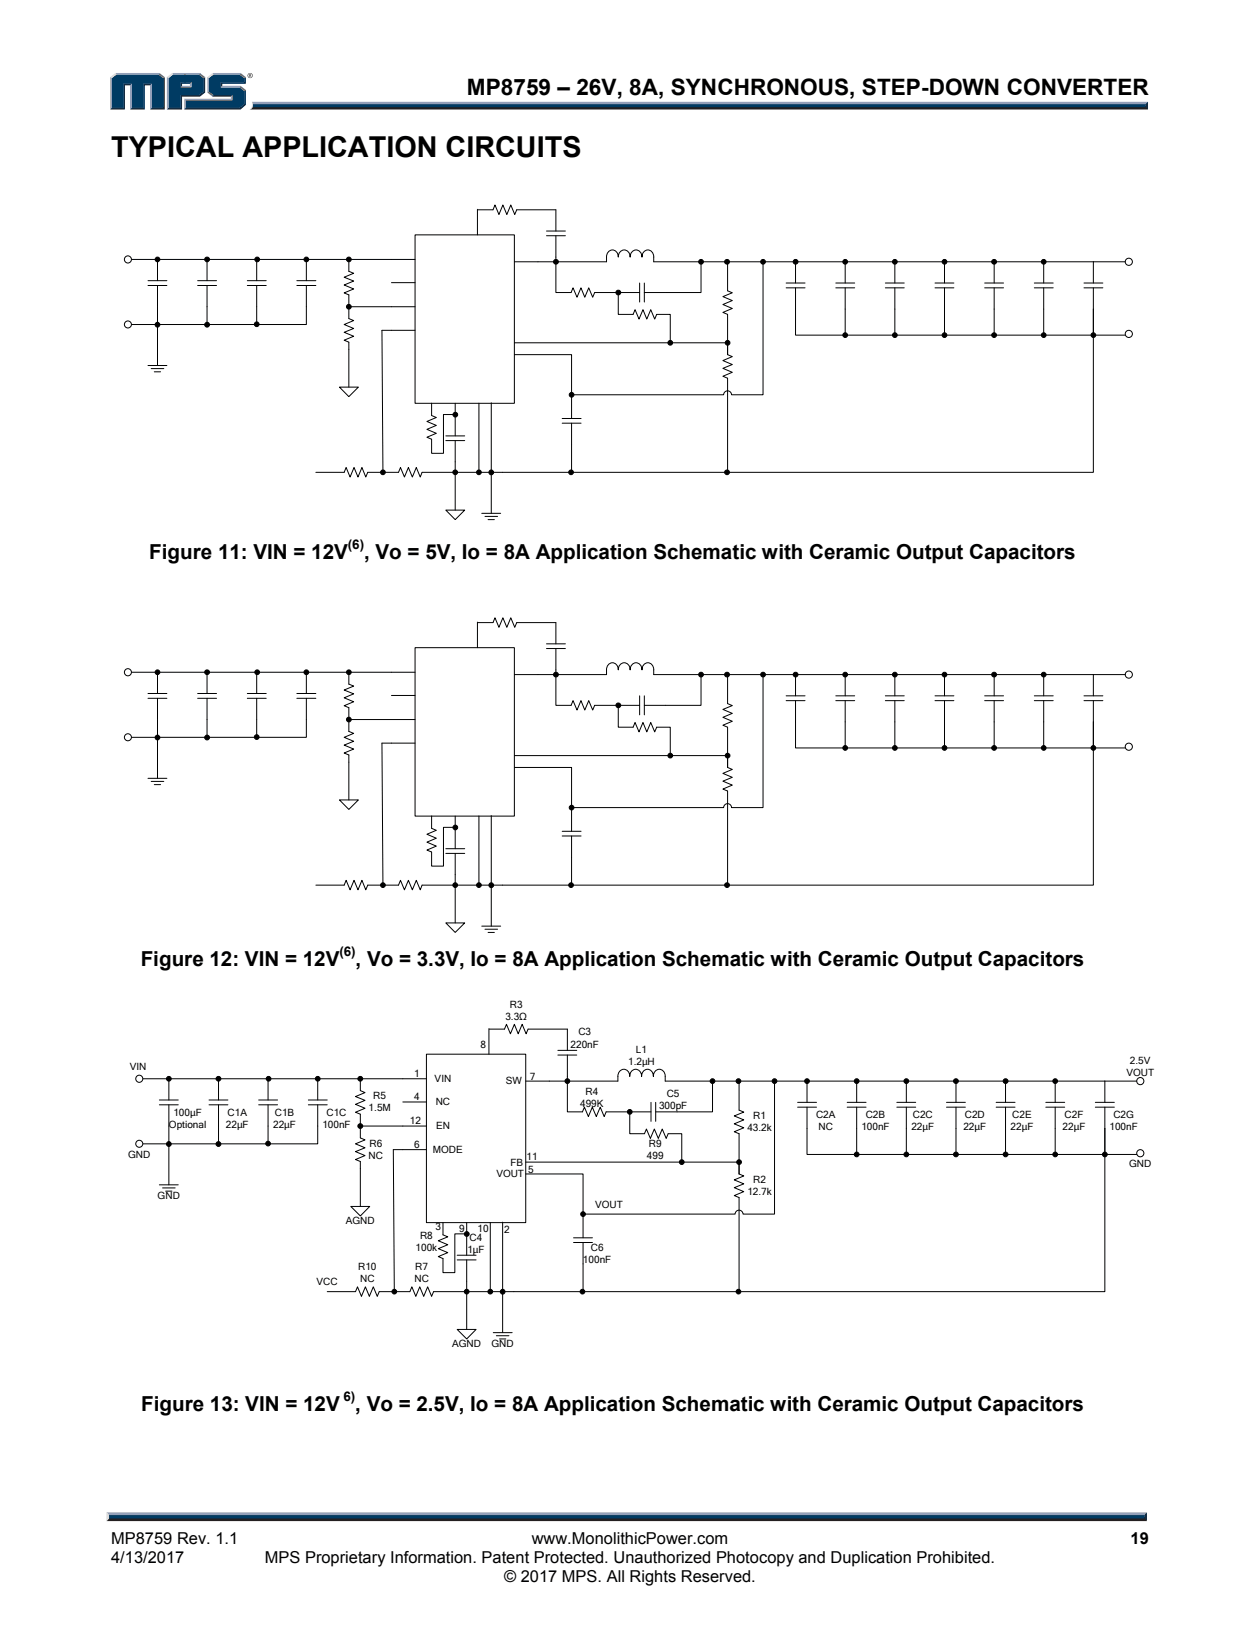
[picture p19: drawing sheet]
<svg xmlns="http://www.w3.org/2000/svg" width="216mm" height="279mm" viewBox="0 0 216 279" stroke-linecap="round" stroke-linejoin="round" font-family="sans-serif">
<defs><g id="words">
<text font-size="4.9" x="19" y="27">TYPICAL APPLICATION CIRCUITS</text>
<text font-size="3.9" x="80" y="16.3">MP8759 – 26V, 8A, SYNCHRONOUS, STEP-DOWN CONVERTER</text>
<g font-size="3.5">
<text x="25.6" y="95.9">Figure 11: VIN = 12V</text>
<text x="62.4" y="95.9">, Vo = 5V, Io = 8A Application Schematic with Ceramic Output Capacitors</text>
<text x="24.1" y="165.6">Figure 12: VIN = 12V</text>
<text x="60.9" y="165.6">, Vo = 3.3V, Io = 8A Application Schematic with Ceramic Output Capacitors</text>
<text x="24.2" y="241.8">Figure 13: VIN = 12V</text>
<text x="60.9" y="241.8">, Vo = 2.5V, Io = 8A Application Schematic with Ceramic Output Capacitors</text>
</g>
<g font-size="2.8">
<text x="19" y="264.6">MP8759 Rev. 1.1</text>
<text x="19" y="267.9">4/13/2017</text>
<text x="45.4" y="267.9">MPS Proprietary Information. Patent Protected. Unauthorized Photocopy and Duplication Prohibited.</text>
<text x="91.1" y="264.6">www.MonolithicPower.com</text>
<text x="193.7" y="264.6">19</text>
<text x="86.4" y="271.1">© 2017 MPS. All Rights Reserved.</text>
</g>
<g font-size="2.3">
<text x="59.6" y="94.1">(6)</text>
<text x="58.1" y="163.8">(6)</text>
<text x="58.8" y="240.1">6)</text>
</g>
<g font-size="1.7">
<text x="87.4" y="172.7">R3</text>
<text x="82.3" y="179.7">8</text>
<text x="86.6" y="174.8">3.3Ω</text>
<text x="97.8" y="179.6">220nF</text>
<text x="99.1" y="177.5">C3</text>
<text x="22.2" y="183.5">VIN</text>
<text x="71" y="184.5">1</text>
<text x="74.5" y="185.4">VIN</text>
<text x="86.7" y="185.8">SW</text>
<text x="90.8" y="185.1">7</text>
<text x="107.6" y="182.5">1.2µH</text>
<text x="109" y="180.4">L1</text>
<text x="193" y="184.4">VOUT</text>
<text x="193.6" y="182.4">2.5V</text>
<text x="29.7" y="191.3">100µF</text>
<text x="39" y="191.3">C1A</text>
<text x="47.1" y="191.3">C1B</text>
<text x="56" y="191.3">C1C</text>
<text x="63.2" y="190.5">1.5M</text>
<text x="64" y="188.4">R5</text>
<text x="71" y="188.6">4</text>
<text x="74.7" y="189.5">NC</text>
<text x="99.4" y="189.7">499K</text>
<text x="100.3" y="187.6">R4</text>
<text x="112.9" y="190.1">300pF</text>
<text x="114.3" y="188">C5</text>
<text x="129.1" y="191.8">R1</text>
<text x="139.8" y="191.7">C2A</text>
<text x="148.4" y="191.7">C2B</text>
<text x="156.4" y="191.7">C2C</text>
<text x="165.3" y="191.7">C2D</text>
<text x="173.5" y="191.7">C2E</text>
<text x="182.4" y="191.7">C2F</text>
<text x="190.8" y="191.7">C2G</text>
<text x="29" y="193.3">Optional</text>
<text x="38.7" y="193.3">22µF</text>
<text x="46.8" y="193.3">22µF</text>
<text x="55.2" y="193.3">100nF</text>
<text x="63.3" y="196.6">R6</text>
<text x="70.3" y="192.7">12</text>
<text x="71" y="196.7">6</text>
<text x="74.1" y="197.6">MODE</text>
<text x="74.7" y="193.5">EN</text>
<text x="111.2" y="196.6">R9</text>
<text x="128.1" y="193.8">43.2k</text>
<text x="140.3" y="193.7">NC</text>
<text x="147.6" y="193.7">100nF</text>
<text x="156.2" y="193.7">22µF</text>
<text x="165.1" y="193.7">22µF</text>
<text x="173.2" y="193.7">22µF</text>
<text x="182.1" y="193.7">22µF</text>
<text x="190.1" y="193.7">100nF</text>
<text x="21.9" y="198.5">GND</text>
<text x="63.2" y="198.6">NC</text>
<text x="85" y="201.8">VOUT</text>
<text x="87.5" y="199.8">FB</text>
<text x="90.2" y="198.8">11</text>
<text x="90.5" y="201">5</text>
<text x="110.8" y="198.7">499</text>
<text x="129.1" y="202.7">R2</text>
<text x="193.5" y="200.1">GND</text>
<text x="27" y="205.5">GND</text>
<text x="59.2" y="209.7">AGND</text>
<text x="102" y="207.1">VOUT</text>
<text x="128.1" y="204.8">12.7k</text>
<text x="71.2" y="214.4">100k</text>
<text x="72" y="212.4">R8</text>
<text x="74.6" y="210.9">3</text>
<text x="78.7" y="211.2">9</text>
<text x="80.1" y="214.8">1µF</text>
<text x="80.5" y="212.8">C4</text>
<text x="81.8" y="211.2">10</text>
<text x="86.4" y="211.3">2</text>
<text x="101.2" y="214.5">C6</text>
<text x="54.3" y="220.3">VCC</text>
<text x="61.4" y="217.7">R10</text>
<text x="61.7" y="219.8">NC</text>
<text x="71" y="219.8">NC</text>
<text x="71.2" y="217.7">R7</text>
<text x="99.9" y="216.5">100nF</text>
<text x="77.5" y="230.8">AGND</text>
<text x="84.2" y="230.8">GND</text>
</g>
</g></defs>
<path d="M43.2 17.5h153.5l-.4 .6h-153z" fill="#94a0b9"/>
<path d="M43.3 18.1h153l.4 .7h-153.9l.4-.3z" fill="#231f20"/>
<path d="M196.3 17.9l.4-.4v1.3l-.4-.4z" fill="#001339"/>
<path d="M43.4 17.9h152.9v.5h-153z" fill="#003b63"/>
<path d="M43.2 17.4a.83 .83 0 0 1-.4 1.4 1.2 1.2 0 0 0 .4-1.4z" fill="#dcddde"/>
<path d="M30.9 15l.3-.3h1.3l.3 .3z" fill="#94a0b9"/>
<g fill="#003b63">
<path d="M19.2 13.4l.8-.6h7.2l.8 .6v5.1h-2v-4.1h-1.5v4.1h-1.9v-4.1h-1.5v4.1h-1.9z"/>
<path d="M28.9 13.4l.8-.6h2.1v1.3h-.9v.9h1.9v-.9h-1.2v-1.3h2.5l.8 .6v2.3l-.8 .6h-3.2v2.2h-2z"/>
<path d="M31.8 17.2h8v-.9h-3.2l-.8-.6v-2.3l.8-.6h4.4l.9 .6v.7h-4.1v.9h3.2l.9 .6v2.2l-.9 .7h-9.2z"/>
</g>
<path d="M36.4 12.6h4.8" fill="none" stroke="#94a0b9" stroke-width=".26"/>
<path d="M35.5 13.2l.9-.7 .2 .3-.8 .6z" fill="#dcddde"/>
<path d="M35.7 13.2v2.7" fill="none" stroke="#94a0b9" stroke-width=".27"/>
<path d="M35.5 15.9l.3-.2 .8 .6-.2 .3z" fill="#547194"/>
<path d="M36.4 16.4h3.4" fill="none" stroke="#001339" stroke-width=".26"/>
<g fill="#94a0b9">
<path d="M31.6 16.9h8v-.3l.2-.3v.9h-8z"/>
<path d="M31.6 16.9l.2 .3v1.3l-.2 .3z"/>
</g>
<path d="M37.8 14.1h4.1v-.7l.2-.2v1.2h-4v.3l-.3 .3z" fill="#001339"/>
<path d="M37.8 14.8h3.4" fill="none" stroke="#94a0b9" stroke-width=".26"/>
<path d="M41.2 14.7l.9 .7-.2 .2-.9-.6z" fill="#547194"/>
<g fill="#001339">
<path d="M31.6 18.8l.2-.3h9.2l.9-.7v-2.2l.2-.2v2.6l-.9 .8z"/>
<path d="M30.9 16.3h3.2l.8-.6v-2.3l.3-.2v2.7l-.9 .7h-3.1v2.2h-2.6l.3-.3h2z"/>
</g>
<path d="M34.3 12.5l.9 .7-.3 .2-.8-.6z" fill="#547194"/>
<path d="M29.5 12.6h4.8" fill="none" stroke="#94a0b9" stroke-width=".26"/>
<path d="M28.6 13.2l.9-.7 .2 .3-.8 .6z" fill="#dcddde"/>
<path d="M28.7 13.2v5.6" fill="none" stroke="#94a0b9" stroke-width=".27"/>
<path d="M32.5 14.4l.3-.3v.9l-.3-.3z" fill="#94a0b9"/>
<g fill="#001339">
<path d="M30.9 14.1h1.9l-.3 .3h-1.3v.3l-.3 .3z"/>
<path d="M28 13.4l.2-.2v5.6h-2.5l.3-.3h2z"/>
</g>
<path d="M27.3 12.5l.9 .7-.2 .2-.8-.6z" fill="#547194"/>
<path d="M19.8 12.6h7.5" fill="none" stroke="#94a0b9" stroke-width=".26"/>
<path d="M18.9 13.2l.9-.7 .2 .3-.8 .6z" fill="#dcddde"/>
<path d="M19 13.2v5.6" fill="none" stroke="#94a0b9" stroke-width=".27"/>
<path d="M21.1 14.4h1.5l-.3 .2h-.9v4.2h-2.5l.3-.3h1.9z" fill="#001339"/>
<path d="M22.4 14.4v4.4" fill="none" stroke="#94a0b9" stroke-width=".27"/>
<path d="M24.5 14.4h1.5l-.3 .2h-.9v4.2h-2.5l.3-.3h1.9z" fill="#001339"/>
<path d="M25.8 14.4v4.4" fill="none" stroke="#94a0b9" stroke-width=".27"/>
<path d="M41.2 12.5l.9 .7-.2 .2-.9-.6z" fill="#547194"/>
<g fill="#231f20">
<path d="M18.7 260h177.4l.4 .7h-178.2z"/>
<path d="M42.4 13a.45 .45 0 0 1 .9 0 .45 .45 0 0 1-.9 0zM42.5 12.9a.37 .37 0 0 0 .7 0 .37 .37 0 0 0-.7 0zM42.7 12.7l.3 .1-.1 .2 .2 .2-.3-.2-.1 .2zM42.8 12.8v.1h.1v-.1z"/>
</g>
<path d="M18.3 259.2h178.2l-.4 .8h-177.4z" fill="#94a0b9"/>
<path d="M196.5 259.2v1.5l-.4-.4v-.6z" fill="#001339"/>
<path d="M18.7 259.7h177.4v.6h-177.4z" fill="#003b63"/>
<path d="M18.3 259.2l.4 .5v.6l-.4 .4z" fill="#dcddde"/>
<path d="M59.8 46.5l.8 .3-1.6 .7 1.6 .7-1.6 .7 1.6 .6-1.6 .7 .8 .3M103.9 44.9a1.72 1.72 0 0 1 .7-2 1.06 1.06 0 0 1 1.3 1.2 1.03 1.03 0 0 1 1.1-1.3 1.03 1.03 0 0 1 1 1.3 1.03 1.03 0 0 1 1-1.2 1.03 1.03 0 0 1 1 1.2 1.02 1.02 0 0 1 1-1.3 1.02 1.02 0 0 1 1 1.3v.8M76.4 75.5h3.2M76.4 74.7h3.2M78 71.1v3.6M78 75.5v3.7M82.5 88h3.3M83.1 88.5h2.2M83.6 89.1h1.1M84.2 81v7" fill="none" stroke="#000" stroke-width=".17"/>
<path d="M71.1 40.3h17v28.8h-17z" fill="#fff"/>
<g fill="none" stroke="#000" stroke-width=".17">
<path d="M81.8 35.9v4.4M59.8 50.5v2.1h11.3M59.8 52.6v2l.8 .3-1.6 .7 1.6 .7-1.6 .7 1.6 .6-1.6 .7 .8 .4M67.1 48.5h4M67.1 56.6h4M71.1 44.5h-11.3v2M71.1 40.3h17v28.8h-17zM88.1 58.8h26.8M88.1 44.9h4.1"/>
<circle cx="59.8" cy="52.6" r=".41"/>
</g>
<circle cx="59.8" cy="52.6" r=".41" fill="#000"/>
<path d="M58.2 66.4h3.2l-1.6 1.6z" fill="#fff"/>
<g fill="none" stroke="#000" stroke-width=".17">
<path d="M59.8 58.7v7.7M67.1 56.6h-1.7l.2 24.4M58.2 66.4h3.2l-1.6 1.6zM74 69.1v2.1l.8 .4-1.6 .6 1.6 .7-1.6 .7 1.6 .7-1.6 .7 .8 .3v2.4h2v-6.6h2M59 81l.3-.9 .7 1.7 .7-1.7 .6 1.7 .7-1.7 .7 1.7 .3-.8h5.3l.3-.9 .7 1.7 .7-1.7 .7 1.7 .6-1.7 .7 1.7 .3-.8h5.7"/>
<circle cx="65.6" cy="81" r=".4"/>
</g>
<circle cx="65.6" cy="81" r=".4" fill="#000"/>
<path d="M76.4 87.4h3.2l-1.6 1.7z" fill="#fff"/>
<g fill="none" stroke="#000" stroke-width=".17">
<path d="M78 79.2v8.2M54.1 81h4.9M76.4 87.4h3.2l-1.6 1.7z"/>
<circle cx="78" cy="81" r=".4"/>
</g>
<circle cx="78" cy="81" r=".4" fill="#000"/>
<path d="M52.2 78.3h3.6v2.1h-3.6z" fill="#fff"/>
<g fill="none" stroke="#000" stroke-width=".17">
<path d="M81.9 36h2.6l.3-.9 .7 1.7 .7-1.7 .6 1.7 .7-1.7 .7 1.7 .3-.8h6.8l-.1 3.6M93.6 39.6h3.3M92.2 44.9h11.7M93.6 40.4h3.3M95.2 40.4l.1 9.7h2.6l.3-.8 .7 1.6 .6-1.6 .7 1.6 .7-1.6 .7 1.6 .3-.8h7.7M105.9 50.1v3.8h2.6l.3-.8 .7 1.6 .7-1.6 .6 1.6 .7-1.6 .7 1.6 .3-.8h2.4v4.9h9.8v2M109.6 48.5v3.3M110.4 48.5v3.3M112 44.9h75.3v3.6M120.1 44.9v5.2h-9.7M124.6 44.9l.1 4.9 .8 .4-1.6 .6 1.6 .7-1.6 .7 1.6 .7-1.6 .7 .8 .3v6.9M134.7 49.3h3.2"/>
<path d="M134.7 48.5h3.2M136.3 44.9v3.6M136.3 49.3v3.7M143.2 49.3h3.3M143.2 48.5h3.3M144.8 44.9v3.6M144.8 49.3v3.7M151.7 49.3h3.2M151.7 48.5h3.2M153.3 44.9v3.6M153.3 49.3v3.7M160.2 49.3h3.2"/>
<path d="M160.2 48.5h3.2M161.8 44.9v3.6M161.8 49.3v3.7M168.7 49.3h3.3M168.7 48.5h3.3M170.3 44.9v3.6M170.3 49.3v3.7M177.2 49.3h3.3M177.2 48.5h3.3M178.8 44.9v3.6M178.8 49.3v3.7M185.7 49.3h3.3"/>
<path d="M185.7 48.5h3.3M187.3 49.3v3.7M82.1 69.1v11.9h-4.1M84.2 69v12M88.1 60.8h9.8v10.9M96.3 72.5h3.3M96.3 71.7h3.3M97.9 72.5v8.5h-15.8M124.7 60.8l.8 .3-1.6 .7 1.6 .7-1.6 .6 1.6 .7-1.6 .7 .8 .3v16.2h-26.8"/>
<circle cx="95.3" cy="44.9" r=".41"/>
<circle cx="105.9" cy="50.1" r=".41"/>
<circle cx="124.7" cy="58.8" r=".41"/>
<circle cx="136.3" cy="44.9" r=".41"/>
<circle cx="144.8" cy="44.9" r=".41"/>
<circle cx="153.3" cy="44.9" r=".41"/>
<circle cx="161.8" cy="44.9" r=".4"/>
<circle cx="170.3" cy="44.9" r=".41"/>
<circle cx="178.8" cy="44.9" r=".41"/>
<circle cx="82.1" cy="81" r=".4"/>
<circle cx="97.9" cy="81" r=".4"/>
</g>
<g fill="#000">
<circle cx="95.3" cy="44.9" r=".41"/>
<circle cx="105.9" cy="50.1" r=".41"/>
<circle cx="124.7" cy="58.8" r=".41"/>
<circle cx="136.3" cy="44.9" r=".41"/>
<circle cx="144.8" cy="44.9" r=".41"/>
<circle cx="153.3" cy="44.9" r=".41"/>
<circle cx="161.8" cy="44.9" r=".4"/>
<circle cx="170.3" cy="44.9" r=".41"/>
<circle cx="178.8" cy="44.9" r=".41"/>
<circle cx="82.1" cy="81" r=".4"/>
<circle cx="97.9" cy="81" r=".4"/>
</g>
<circle cx="193.4" cy="44.9" r=".61" fill="#fff"/>
<g fill="none" stroke="#000" stroke-width=".17">
<path d="M187.3 44.9h5.5"/>
<circle cx="193.4" cy="44.9" r=".61"/>
</g>
<circle cx="193.4" cy="57.2" r=".61" fill="#fff"/>
<g fill="none" stroke="#000" stroke-width=".17">
<path d="M22.5 44.5h37.3M22.5 55.6h4.5M25.4 48.9h3.2M25.4 48.1h3.2M27 44.5v3.6M33.9 48.9h3.2M33.9 48.1h3.2M35.5 44.5v3.6M35.5 48.9v6.8M42.4 48.9h3.2M42.4 48.1h3.2M44 44.5v3.6"/>
<path d="M44 48.9v6.7M50.9 48.9h3.2M50.9 48.1h3.2M52.5 48.9v6.7h-25.5v-6.7M52.5 44.5v3.6M136.3 53v4.4h56.5M144.8 53v4.4M153.3 53v4.4M161.8 53v4.4M170.3 53v4.4M178.8 53v4.4M187.4 57.4l-.1-4.4v28h-62.7"/>
<circle cx="27" cy="44.5" r=".4"/>
<circle cx="35.5" cy="44.5" r=".41"/>
<circle cx="35.5" cy="55.7" r=".41"/>
<circle cx="44" cy="55.6" r=".4"/>
<circle cx="44.1" cy="44.5" r=".4"/>
<circle cx="52.5" cy="44.5" r=".4"/>
<circle cx="59.8" cy="44.5" r=".4"/>
<circle cx="144.8" cy="57.4" r=".4"/>
<circle cx="153.3" cy="57.4" r=".4"/>
<circle cx="161.8" cy="57.4" r=".4"/>
<circle cx="170.3" cy="57.4" r=".41"/>
<circle cx="178.8" cy="57.4" r=".4"/>
<circle cx="187.3" cy="57.4" r=".4"/>
<circle cx="193.4" cy="57.2" r=".61"/>
</g>
<g fill="#000">
<circle cx="27" cy="44.5" r=".4"/>
<circle cx="35.5" cy="44.5" r=".41"/>
<circle cx="35.5" cy="55.7" r=".41"/>
<circle cx="44" cy="55.6" r=".4"/>
<circle cx="44.1" cy="44.5" r=".4"/>
<circle cx="52.5" cy="44.5" r=".4"/>
<circle cx="59.8" cy="44.5" r=".4"/>
<circle cx="144.8" cy="57.4" r=".4"/>
<circle cx="153.3" cy="57.4" r=".4"/>
<circle cx="161.8" cy="57.4" r=".4"/>
<circle cx="170.3" cy="57.4" r=".41"/>
<circle cx="178.8" cy="57.4" r=".4"/>
<circle cx="187.3" cy="57.4" r=".4"/>
</g>
<circle cx="21.9" cy="44.5" r=".61" fill="#fff"/>
<circle cx="21.9" cy="44.5" r=".61" fill="none" stroke="#000" stroke-width=".17"/>
<circle cx="21.9" cy="55.6" r=".6" fill="#fff"/>
<g fill="none" stroke="#000" stroke-width=".17">
<path d="M27 55.6v7.1M130.7 44.9v22.8h-5.4a.68 .68 0 0 0-.6-.7 .68 .68 0 0 0-.7 .7h-26.1M25.4 62.7h3.2M25.9 63.2h2.2M26.4 63.7h1.1M78 69.1v2M59.8 117.3l.8 .3-1.6 .7 1.6 .6-1.6 .7 1.6 .7-1.6 .7 .8 .3M103.9 115.6a1.72 1.72 0 0 1 .7-1.9 1.06 1.06 0 0 1 1.3 1.1 1.03 1.03 0 0 1 1.1-1.2 1.03 1.03 0 0 1 1 1.2 1.03 1.03 0 0 1 1-1.2 1.03 1.03 0 0 1 1 1.2 1.02 1.02 0 0 1 1-1.2 1.02 1.02 0 0 1 1 1.2v.8M76.4 146.3h3.2M76.4 145.5h3.2M78 141.8v3.7M78 146.3v3.6"/>
<path d="M82.5 158.8h3.3M83.1 159.3h2.2M83.6 159.8h1.1M84.2 151.7v7"/>
<circle cx="21.9" cy="55.6" r=".6"/>
<circle cx="27" cy="55.7" r=".41"/>
<circle cx="114.9" cy="58.8" r=".41"/>
<circle cx="120.1" cy="44.9" r=".41"/>
<circle cx="124.6" cy="44.9" r=".41"/>
<circle cx="130.7" cy="44.9" r=".41"/>
<circle cx="78" cy="71.1" r=".4"/>
<circle cx="97.9" cy="67.7" r=".4"/>
<circle cx="84.2" cy="81" r=".41"/>
<circle cx="124.6" cy="81" r=".41"/>
</g>
<g fill="#000">
<circle cx="27" cy="55.7" r=".41"/>
<circle cx="114.9" cy="58.8" r=".41"/>
<circle cx="120.1" cy="44.9" r=".41"/>
<circle cx="124.6" cy="44.9" r=".41"/>
<circle cx="130.7" cy="44.9" r=".41"/>
<circle cx="78" cy="71.1" r=".4"/>
<circle cx="97.9" cy="67.7" r=".4"/>
<circle cx="84.2" cy="81" r=".41"/>
<circle cx="124.6" cy="81" r=".41"/>
</g>
<path d="M71.1 111h17v28.9h-17z" fill="#fff"/>
<g fill="none" stroke="#000" stroke-width=".17">
<path d="M67.1 119.2h4M71.1 115.2h-11.3v2.1M71.1 111h17v28.9h-17zM81.8 106.6v4.4M88.1 115.6h4.1M59.8 121.3v2h11.3M59.8 123.3v2.1l.8 .3-1.6 .7 1.6 .7-1.6 .6 1.6 .7-1.6 .7 .8 .3M67.1 127.4h4M88.1 129.5h26.8"/>
<circle cx="59.8" cy="123.3" r=".41"/>
</g>
<circle cx="59.8" cy="123.3" r=".41" fill="#000"/>
<path d="M58.2 137.1h3.2l-1.6 1.6z" fill="#fff"/>
<g fill="none" stroke="#000" stroke-width=".17">
<path d="M58.2 137.1h3.2l-1.6 1.6zM59.8 129.4v7.7M67.1 127.4h-1.7l.2 24.3M74 139.9v2.1l.8 .3-1.6 .7 1.6 .7-1.6 .7 1.6 .6-1.6 .7 .8 .3v2.5h2v-6.7h2M59 151.7l.3-.8 .7 1.6 .7-1.6 .6 1.6 .7-1.6 .7 1.6 .3-.8h5.3l.3-.8 .7 1.6 .7-1.6 .7 1.6 .6-1.6 .7 1.6 .3-.8h5.7"/>
<circle cx="65.6" cy="151.7" r=".4"/>
</g>
<circle cx="65.6" cy="151.7" r=".4" fill="#000"/>
<path d="M76.4 158.2h3.2l-1.6 1.6z" fill="#fff"/>
<g fill="none" stroke="#000" stroke-width=".17">
<path d="M54.1 151.7h4.9M76.4 158.2h3.2l-1.6 1.6zM78 149.9v8.3"/>
<circle cx="78" cy="151.7" r=".4"/>
</g>
<circle cx="78" cy="151.7" r=".4" fill="#000"/>
<path d="M52.2 149.1h3.6v2h-3.6z" fill="#fff"/>
<g fill="none" stroke="#000" stroke-width=".17">
<path d="M81.9 106.7h2.6l.3-.8 .7 1.6 .7-1.6 .6 1.6 .7-1.6 .7 1.6 .3-.8h6.8l-.1 3.7M92.2 115.6h11.7M93.6 111.2h3.3M93.6 110.4h3.3M95.2 111.2l.1 9.7h2.6l.3-.8 .7 1.6 .6-1.6 .7 1.6 .7-1.6 .7 1.6 .3-.8h7.7M109.6 119.3v3.2M110.4 119.3v3.2M112 115.6h75.3v3.7M120.1 115.6v5.3h-9.7M124.6 115.6l.1 5 .8 .3-1.6 .7 1.6 .7-1.6 .7 1.6 .6-1.6 .7 .8 .4v6.9M134.7 119.3h3.2M136.3 115.6v3.7"/>
<path d="M143.2 119.3h3.3M144.8 115.6v3.7M151.7 119.3h3.2M153.3 115.6v3.7M160.2 119.3h3.2M161.8 115.6v3.7M168.7 119.3h3.3M170.3 115.6v3.7M177.2 119.3h3.3M178.8 115.6v3.7M185.7 119.3h3.3M82.1 139.9v11.8h-4.1"/>
<path d="M84.2 139.8v11.9M88.1 131.6h9.8v10.9M105.9 120.9v3.8h2.6l.3-.9 .7 1.7 .7-1.7 .6 1.7 .7-1.7 .7 1.7 .3-.8h2.4v4.8h9.8v2.1M124.7 131.6l.8 .3-1.6 .7 1.6 .6-1.6 .7 1.6 .7-1.6 .7 .8 .3v16.1h-26.8M134.7 120.1h3.2M136.3 120.1v3.6M143.2 120.1h3.3M144.8 120.1v3.6M151.7 120.1h3.2M153.3 120.1v3.6M160.2 120.1h3.2M161.8 120.1v3.6"/>
<path d="M168.7 120.1h3.3M170.3 120.1v3.6M177.2 120.1h3.3M178.8 120.1v3.6M185.7 120.1h3.3M187.3 120.1v3.6M96.3 143.3h3.3M96.3 142.5h3.3M97.9 143.3v8.4h-15.8"/>
<circle cx="95.3" cy="115.6" r=".41"/>
<circle cx="136.3" cy="115.6" r=".41"/>
<circle cx="144.8" cy="115.6" r=".41"/>
<circle cx="153.3" cy="115.6" r=".41"/>
<circle cx="161.8" cy="115.6" r=".4"/>
<circle cx="170.3" cy="115.6" r=".41"/>
<circle cx="178.8" cy="115.6" r=".41"/>
<circle cx="105.9" cy="120.9" r=".41"/>
<circle cx="124.7" cy="129.5" r=".41"/>
<circle cx="82.1" cy="151.7" r=".4"/>
<circle cx="97.9" cy="151.7" r=".4"/>
</g>
<g fill="#000">
<circle cx="95.3" cy="115.6" r=".41"/>
<circle cx="136.3" cy="115.6" r=".41"/>
<circle cx="144.8" cy="115.6" r=".41"/>
<circle cx="153.3" cy="115.6" r=".41"/>
<circle cx="161.8" cy="115.6" r=".4"/>
<circle cx="170.3" cy="115.6" r=".41"/>
<circle cx="178.8" cy="115.6" r=".41"/>
<circle cx="105.9" cy="120.9" r=".41"/>
<circle cx="124.7" cy="129.5" r=".41"/>
<circle cx="82.1" cy="151.7" r=".4"/>
<circle cx="97.9" cy="151.7" r=".4"/>
</g>
<circle cx="193.4" cy="115.6" r=".61" fill="#fff"/>
<g fill="none" stroke="#000" stroke-width=".17">
<path d="M187.3 115.6h5.5"/>
<circle cx="193.4" cy="115.6" r=".61"/>
</g>
<circle cx="193.4" cy="128" r=".61" fill="#fff"/>
<g fill="none" stroke="#000" stroke-width=".17">
<path d="M22.5 115.2h37.3M25.4 119.7h3.2M25.4 118.9h3.2M27 115.2v3.7M33.9 119.7h3.2M33.9 118.9h3.2M35.5 115.2v3.7M35.5 119.7v6.7M42.4 119.7h3.2M42.4 118.9h3.2M44 115.2v3.7M44 119.7v6.6"/>
<path d="M50.9 119.7h3.2M50.9 118.9h3.2M52.5 119.7v6.7h-25.5v-6.7M52.5 115.2v3.7M22.5 126.4h4.5M136.3 123.7v4.5h56.5M144.8 123.7v4.5M153.3 123.7v4.5M161.8 123.7v4.5M170.3 123.7v4.5M178.8 123.7v4.5M187.4 128.2l-.1-4.5v28h-62.7"/>
<circle cx="27" cy="115.2" r=".4"/>
<circle cx="35.5" cy="115.2" r=".41"/>
<circle cx="44.1" cy="115.2" r=".4"/>
<circle cx="52.5" cy="115.2" r=".4"/>
<circle cx="59.8" cy="115.2" r=".4"/>
<circle cx="35.5" cy="126.4" r=".41"/>
<circle cx="44" cy="126.3" r=".4"/>
<circle cx="144.8" cy="128.2" r=".4"/>
<circle cx="153.3" cy="128.2" r=".4"/>
<circle cx="161.8" cy="128.2" r=".4"/>
<circle cx="170.3" cy="128.2" r=".41"/>
<circle cx="178.8" cy="128.2" r=".4"/>
<circle cx="187.3" cy="128.2" r=".4"/>
<circle cx="193.4" cy="128" r=".61"/>
</g>
<g fill="#000">
<circle cx="27" cy="115.2" r=".4"/>
<circle cx="35.5" cy="115.2" r=".41"/>
<circle cx="44.1" cy="115.2" r=".4"/>
<circle cx="52.5" cy="115.2" r=".4"/>
<circle cx="59.8" cy="115.2" r=".4"/>
<circle cx="35.5" cy="126.4" r=".41"/>
<circle cx="44" cy="126.3" r=".4"/>
<circle cx="144.8" cy="128.2" r=".4"/>
<circle cx="153.3" cy="128.2" r=".4"/>
<circle cx="161.8" cy="128.2" r=".4"/>
<circle cx="170.3" cy="128.2" r=".41"/>
<circle cx="178.8" cy="128.2" r=".4"/>
<circle cx="187.3" cy="128.2" r=".4"/>
</g>
<circle cx="21.9" cy="115.2" r=".61" fill="#fff"/>
<circle cx="21.9" cy="115.2" r=".61" fill="none" stroke="#000" stroke-width=".17"/>
<circle cx="21.9" cy="126.4" r=".6" fill="#fff"/>
<g fill="none" stroke="#000" stroke-width=".17">
<path d="M130.7 115.6v22.8h-5.4a.68 .68 0 0 0-.6-.6 .68 .68 0 0 0-.7 .6h-26.1M25.4 133.4h3.2M25.9 133.9h2.2M26.4 134.5h1.1M27 126.4v7M78 139.9v1.9M61.7 186.9l.8 .4-1.6 .7 1.6 .6-1.6 .7 1.6 .7-1.6 .6 .8 .4M105.9 185.3a1.72 1.72 0 0 1 .6-1.9 1.07 1.07 0 0 1 1.4 1.1 1.03 1.03 0 0 1 1-1.2 1.03 1.03 0 0 1 1 1.2 1.02 1.02 0 0 1 1-1.2 1.02 1.02 0 0 1 1.1 1.2 1.03 1.03 0 0 1 1-1.2 1.03 1.03 0 0 1 1 1.2v.8M78.3 216h3.3M78.3 215.2h3.3M80 211.5v3.7M80 216v3.6"/>
<path d="M84.5 228.4h3.3M85 229h2.2M85.6 229.5h1.1M86.1 221.4v7"/>
<circle cx="120.1" cy="115.6" r=".41"/>
<circle cx="124.6" cy="115.6" r=".41"/>
<circle cx="130.7" cy="115.6" r=".41"/>
<circle cx="21.9" cy="126.4" r=".6"/>
<circle cx="27" cy="126.4" r=".41"/>
<circle cx="97.9" cy="138.4" r=".4"/>
<circle cx="114.9" cy="129.5" r=".41"/>
<circle cx="78" cy="141.8" r=".4"/>
<circle cx="84.2" cy="151.7" r=".41"/>
<circle cx="124.6" cy="151.7" r=".41"/>
</g>
<g fill="#000">
<circle cx="120.1" cy="115.6" r=".41"/>
<circle cx="124.6" cy="115.6" r=".41"/>
<circle cx="130.7" cy="115.6" r=".41"/>
<circle cx="27" cy="126.4" r=".41"/>
<circle cx="97.9" cy="138.4" r=".4"/>
<circle cx="114.9" cy="129.5" r=".41"/>
<circle cx="78" cy="141.8" r=".4"/>
<circle cx="84.2" cy="151.7" r=".41"/>
<circle cx="124.6" cy="151.7" r=".41"/>
</g>
<path d="M73.1 180.7h17v28.9h-17z" fill="#fff"/>
<g fill="none" stroke="#000" stroke-width=".17">
<path d="M83.8 176.3v4.4M61.7 191v2h11.4M61.7 193v2.1l.8 .3-1.6 .7 1.6 .6-1.6 .7 1.6 .7-1.6 .7 .8 .3M69 188.9h4.1M69 197.1h4.1M73.1 180.7h17v28.9h-17zM73.1 184.9h-11.4v2M90.1 199.2h26.7M90.1 185.3h4"/>
<circle cx="61.7" cy="193" r=".41"/>
</g>
<circle cx="61.7" cy="193" r=".41" fill="#000"/>
<path d="M60.1 206.8h3.3l-1.7 1.6z" fill="#fff"/>
<g fill="none" stroke="#000" stroke-width=".17">
<path d="M61.7 199.1v7.7M69 197.1h-1.6l.2 24.3M60.1 206.8h3.3l-1.7 1.6zM75.9 209.5v2.2l.8 .3-1.6 .7 1.6 .7-1.6 .6 1.6 .7-1.6 .7 .8 .3v2.4h2v-6.6h2.1M60.9 221.4l.4-.8 .6 1.6 .7-1.6 .7 1.6 .7-1.6 .6 1.6 .4-.8h5.2l.4-.8 .6 1.6 .7-1.6 .7 1.6 .7-1.6 .7 1.6 .3-.8h5.7"/>
<circle cx="67.6" cy="221.4" r=".4"/>
</g>
<circle cx="67.6" cy="221.4" r=".4" fill="#000"/>
<path d="M78.3 227.9h3.3l-1.6 1.6z" fill="#fff"/>
<g fill="none" stroke="#000" stroke-width=".17">
<path d="M80 219.6v8.3M56.1 221.4h4.8M78.3 227.9h3.3l-1.6 1.6z"/>
<circle cx="80" cy="221.4" r=".4"/>
</g>
<circle cx="80" cy="221.4" r=".4" fill="#000"/>
<path d="M54.1 218.7h3.7v2.1h-3.7z" fill="#fff"/>
<g fill="none" stroke="#000" stroke-width=".17">
<path d="M83.8 176.4h2.6l.4-.8 .7 1.6 .6-1.6 .7 1.6 .7-1.6 .6 1.6 .4-.8h6.7v3.6M94.1 185.3h11.8M95.6 180.8h3.2M95.6 180h3.2M97.2 180.8v9.8h2.6l.3-.8 .7 1.6 .7-1.6 .7 1.6 .6-1.6 .7 1.6 .4-.8h7.6M107.9 190.6v3.7h2.5l.4-.8 .6 1.6 .7-1.6 .7 1.6 .7-1.6 .7 1.6 .3-.8h2.3v4.9h9.8v2M111.5 189v3.2M112.4 189v3.2M114 185.3h75.3v3.7M122.1 185.3v5.3h-9.7M126.5 185.3h.1v5l.8 .3-1.6 .7 1.6 .7-1.6 .6 1.6 .7-1.6 .7 .8 .3v6.9M136.7 189.8h3.2"/>
<path d="M136.7 189h3.2M138.3 185.3v3.7M138.3 189.8v3.6M145.2 189.8h3.2M145.2 189h3.2M146.8 185.3v3.7M146.8 189.8v3.6M153.7 189.8h3.2M153.7 189h3.2M155.3 185.3v3.7M155.3 189.8v3.6M162.2 189.8h3.2"/>
<path d="M162.2 189h3.2M163.8 185.3v3.7M163.8 189.8v3.6M170.7 189.8h3.2M170.7 189h3.2M172.3 185.3v3.7M172.3 189.8v3.6M179.2 189.8h3.2M179.2 189h3.2M180.8 185.3v3.7M180.8 189.8v3.6M187.7 189.8h3.2"/>
<path d="M187.7 189h3.2M189.3 189.8v3.6M84 209.6v11.8h-4M86.1 209.5v11.9M90.1 201.2h9.8v11M98.3 213h3.2M98.3 212.2h3.2M99.9 213v8.4h-15.9M126.6 201.2l.8 .4-1.6 .6 1.6 .7-1.6 .7 1.6 .7-1.6 .6 .8 .4v16.1h-26.8"/>
<circle cx="97.2" cy="185.3" r=".4"/>
<circle cx="107.9" cy="190.6" r=".41"/>
<circle cx="126.6" cy="199.2" r=".4"/>
<circle cx="138.3" cy="185.3" r=".41"/>
<circle cx="146.8" cy="185.3" r=".4"/>
<circle cx="155.3" cy="185.3" r=".4"/>
<circle cx="163.8" cy="185.3" r=".41"/>
<circle cx="172.3" cy="185.3" r=".41"/>
<circle cx="180.8" cy="185.3" r=".41"/>
<circle cx="84" cy="221.4" r=".4"/>
<circle cx="99.8" cy="221.4" r=".4"/>
</g>
<g fill="#000">
<circle cx="97.2" cy="185.3" r=".4"/>
<circle cx="107.9" cy="190.6" r=".41"/>
<circle cx="126.6" cy="199.2" r=".4"/>
<circle cx="138.3" cy="185.3" r=".41"/>
<circle cx="146.8" cy="185.3" r=".4"/>
<circle cx="155.3" cy="185.3" r=".4"/>
<circle cx="163.8" cy="185.3" r=".41"/>
<circle cx="172.3" cy="185.3" r=".41"/>
<circle cx="180.8" cy="185.3" r=".41"/>
<circle cx="84" cy="221.4" r=".4"/>
<circle cx="99.8" cy="221.4" r=".4"/>
</g>
<circle cx="195.4" cy="185.3" r=".61" fill="#fff"/>
<g fill="none" stroke="#000" stroke-width=".17">
<path d="M189.3 185.3h5.5"/>
<circle cx="195.4" cy="185.3" r=".61"/>
</g>
<circle cx="195.4" cy="197.7" r=".61" fill="#fff"/>
<g fill="none" stroke="#000" stroke-width=".17">
<path d="M24.5 184.9h37.2M24.5 196.1h4.4M27.3 189.4h3.2M27.3 188.6h3.2M28.9 189.4v6.7h25.5v-6.7M28.9 184.9v3.7M35.8 189.4h3.3M35.8 188.6h3.3M37.4 184.9v3.7M37.4 189.4v6.7M44.3 189.4h3.3M44.3 188.6h3.3"/>
<path d="M45.9 184.9v3.7M45.9 189.4v6.6M52.8 189.4h3.3M52.8 188.6h3.3M54.4 184.9v3.7M138.3 193.4v4.5h56.5M146.8 193.4v4.5M155.3 193.4v4.5M163.8 193.4v4.5M172.3 193.4v4.5M180.8 193.4v4.5M189.4 197.9l-.1-4.5v28h-62.8"/>
<circle cx="28.9" cy="184.9" r=".4"/>
<circle cx="37.4" cy="184.9" r=".41"/>
<circle cx="37.4" cy="196.1" r=".41"/>
<circle cx="45.9" cy="196" r=".4"/>
<circle cx="46" cy="184.9" r=".4"/>
<circle cx="54.4" cy="184.9" r=".4"/>
<circle cx="61.7" cy="184.9" r=".41"/>
<circle cx="146.8" cy="197.9" r=".4"/>
<circle cx="155.3" cy="197.9" r=".4"/>
<circle cx="163.8" cy="197.9" r=".41"/>
<circle cx="172.3" cy="197.9" r=".41"/>
<circle cx="180.8" cy="197.9" r=".4"/>
<circle cx="189.3" cy="197.9" r=".4"/>
<circle cx="195.4" cy="197.7" r=".61"/>
</g>
<g fill="#000">
<circle cx="28.9" cy="184.9" r=".4"/>
<circle cx="37.4" cy="184.9" r=".41"/>
<circle cx="37.4" cy="196.1" r=".41"/>
<circle cx="45.9" cy="196" r=".4"/>
<circle cx="46" cy="184.9" r=".4"/>
<circle cx="54.4" cy="184.9" r=".4"/>
<circle cx="61.7" cy="184.9" r=".41"/>
<circle cx="146.8" cy="197.9" r=".4"/>
<circle cx="155.3" cy="197.9" r=".4"/>
<circle cx="163.8" cy="197.9" r=".41"/>
<circle cx="172.3" cy="197.9" r=".41"/>
<circle cx="180.8" cy="197.9" r=".4"/>
<circle cx="189.3" cy="197.9" r=".4"/>
</g>
<circle cx="23.9" cy="184.9" r=".61" fill="#fff"/>
<circle cx="23.9" cy="184.9" r=".61" fill="none" stroke="#000" stroke-width=".17"/>
<circle cx="23.9" cy="196.1" r=".6" fill="#fff"/>
<g fill="none" stroke="#000" stroke-width=".17">
<path d="M28.9 196.1v7M132.7 185.3v22.8h-5.4a.68 .68 0 0 0-.7-.7 .68 .68 0 0 0-.6 .7h-26.1M27.3 203.1h3.2M27.9 203.6h2.1M28.4 204.2h1.1M79.9 209.6l.1 1.9"/>
<circle cx="23.9" cy="196.1" r=".6"/>
<circle cx="28.9" cy="196.1" r=".41"/>
<circle cx="116.8" cy="199.2" r=".4"/>
<circle cx="122.1" cy="185.3" r=".4"/>
<circle cx="126.5" cy="185.3" r=".41"/>
<circle cx="132.7" cy="185.3" r=".4"/>
<circle cx="80" cy="211.5" r=".41"/>
<circle cx="99.9" cy="208.1" r=".4"/>
<circle cx="86.1" cy="221.4" r=".41"/>
<circle cx="126.5" cy="221.4" r=".4"/>
</g>
<g fill="#000">
<circle cx="28.9" cy="196.1" r=".41"/>
<circle cx="116.8" cy="199.2" r=".4"/>
<circle cx="122.1" cy="185.3" r=".4"/>
<circle cx="126.5" cy="185.3" r=".41"/>
<circle cx="132.7" cy="185.3" r=".4"/>
<circle cx="80" cy="211.5" r=".41"/>
<circle cx="99.9" cy="208.1" r=".4"/>
<circle cx="86.1" cy="221.4" r=".41"/>
<circle cx="126.5" cy="221.4" r=".4"/>
</g>
<use href="#words"/>
</svg>
